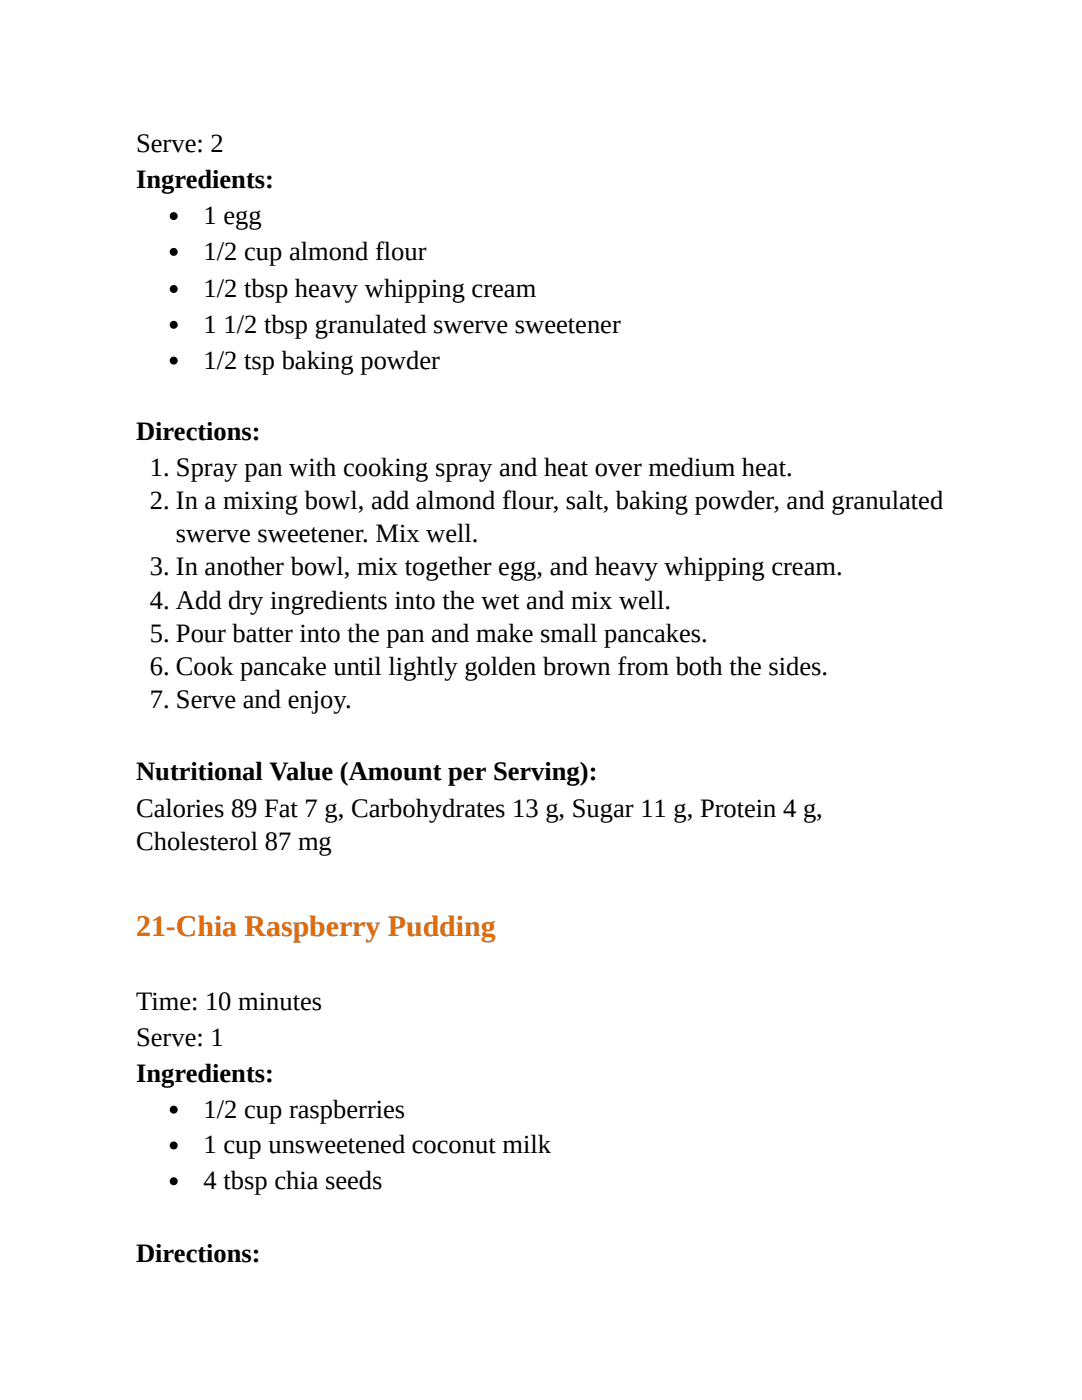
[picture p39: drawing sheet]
<svg xmlns="http://www.w3.org/2000/svg" width="216mm" height="279mm" viewBox="0 0 216 279" stroke-linecap="round" stroke-linejoin="round" font-family="sans-serif">
<defs><g id="words">
<text font-size="6" fill="#e36c0a" x="27.2" y="186.8">21-Chia Raspberry Pudding</text>
<g font-size="5.3">
<text x="27.2" y="30.4">Serve: 2</text>
<text x="27.2" y="37.6">Ingredients:</text>
<text x="40.6" y="44.7">1 egg</text>
<text x="40.6" y="51.9">1/2 cup almond flour</text>
<text x="40.6" y="59.3">1/2 tbsp heavy whipping cream</text>
<text x="40.6" y="66.4">1 1/2 tbsp granulated swerve sweetener</text>
<text x="40.6" y="73.6">1/2 tsp baking powder</text>
<text x="27.2" y="87.8">Directions:</text>
<text x="29.9" y="95">1. Spray pan with cooking spray and heat over medium heat.</text>
<text x="29.9" y="101.6">2. In a mixing bowl, add almond flour, salt, baking powder, and granulated</text>
<text x="35.1" y="108.2">swerve sweetener. Mix well.</text>
<text x="29.9" y="114.8">3. In another bowl, mix together egg, and heavy whipping cream.</text>
<text x="29.9" y="121.4">4. Add dry ingredients into the wet and mix well.</text>
<text x="29.9" y="128.1">5. Pour batter into the pan and make small pancakes.</text>
<text x="29.9" y="134.7">6. Cook pancake until lightly golden brown from both the sides.</text>
<text x="29.9" y="141.3">7. Serve and enjoy.</text>
<text x="27.2" y="155.6">Nutritional Value (Amount per Serving):</text>
<text x="27.2" y="163">Calories 89 Fat 7 g, Carbohydrates 13 g, Sugar 11 g, Protein 4 g,</text>
<text x="27.2" y="169.6">Cholesterol 87 mg</text>
<text x="27.2" y="201.6">Time: 10 minutes</text>
<text x="27.2" y="208.8">Serve: 1</text>
<text x="27.2" y="215.9">Ingredients:</text>
<text x="40.6" y="223">1/2 cup raspberries</text>
<text x="40.6" y="230.2">1 cup unsweetened coconut milk</text>
<text x="40.6" y="237.3">4 tbsp chia seeds</text>
<text x="27.2" y="251.9">Directions:</text>
</g>
</g></defs>
<g fill="#000">
<circle cx="34.7" cy="50.3" r=".79"/>
<circle cx="34.7" cy="57.7" r=".79"/>
<circle cx="34.7" cy="43.1" r=".79"/>
<circle cx="34.7" cy="72" r=".79"/>
<circle cx="34.7" cy="64.8" r=".79"/>
<circle cx="34.7" cy="235.7" r=".79"/>
<circle cx="34.7" cy="221.5" r=".79"/>
<circle cx="34.7" cy="228.6" r=".79"/>
</g>
<use href="#words"/>
</svg>
